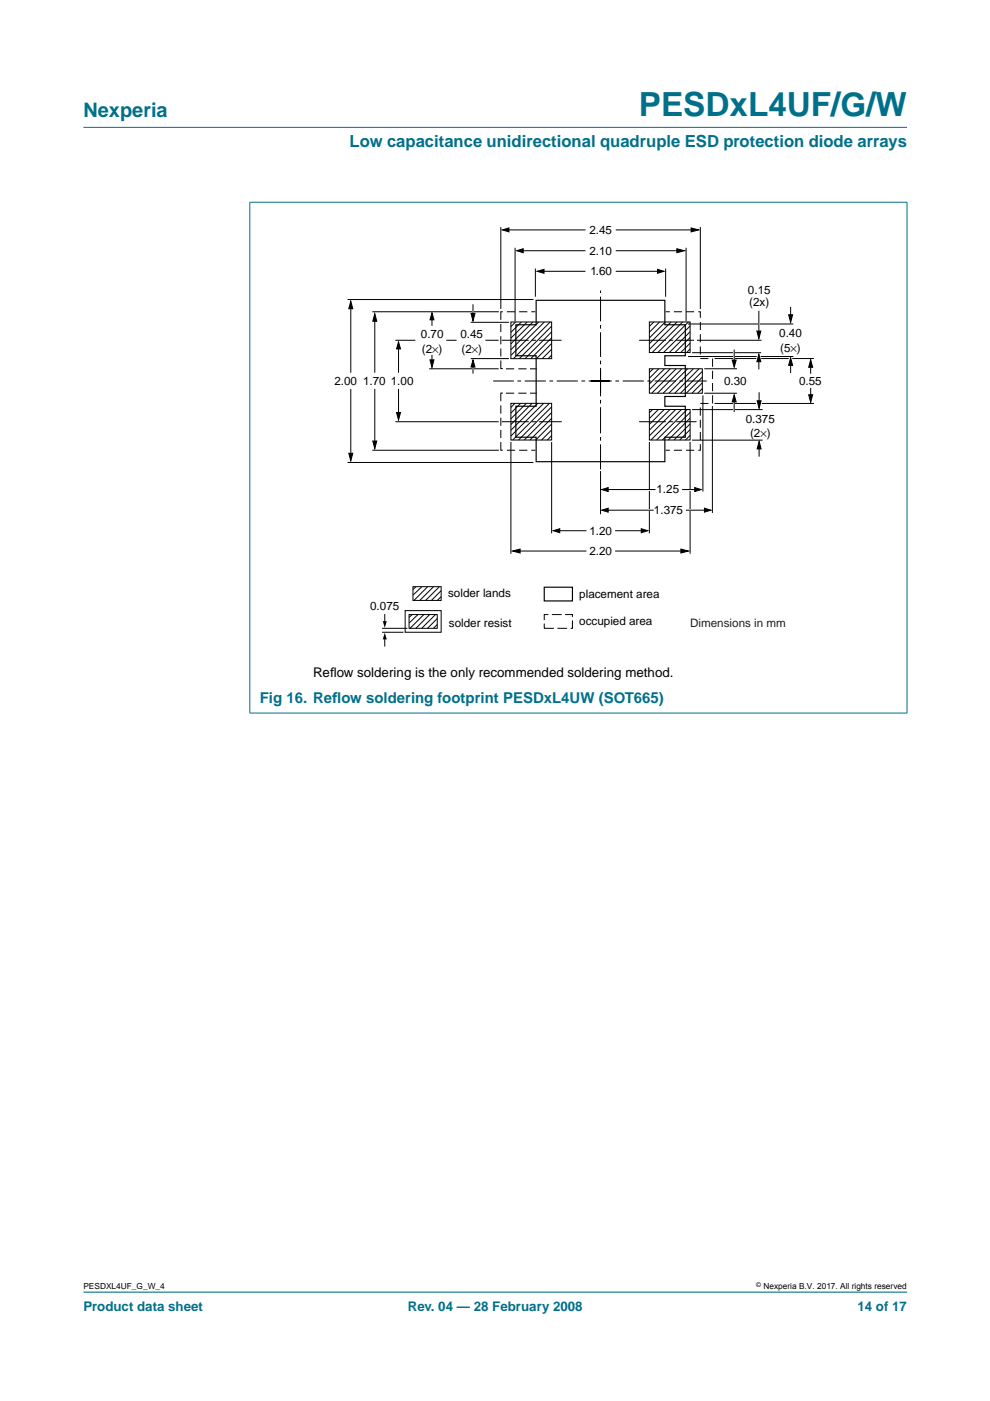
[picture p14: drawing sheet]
<svg xmlns="http://www.w3.org/2000/svg" width="210mm" height="297mm" viewBox="0 0 210 297" stroke-linecap="round" stroke-linejoin="round" font-family="sans-serif">
<defs><g id="words">
<text font-size="7.1" fill="#00708a" x="135.5" y="24.7">PESDxL4UF/G/W</text>
<text font-size="4.2" fill="#00708a" x="17.7" y="24.9">Nexperia</text>
<text font-size="3.5" fill="#00708a" x="74.1" y="31.1">Low capacitance unidirectional quadruple ESD protection diode arrays</text>
<g font-size="3.2" fill="#00708a">
<text x="55.1" y="149.1">Fig 16. Ref</text>
<text x="70.4" y="149.1">low soldering footprint PESDxL4UW (SOT665)</text>
</g>
<g font-size="2.8">
<text x="66.4" y="143.5">Ref</text>
<text x="70" y="143.5">low soldering is the only recommended soldering method.</text>
</g>
<g font-size="2.8" fill="#00708a">
<text x="17.7" y="278">Product data sheet</text>
<text x="86.5" y="278">Rev. 04 — 28 February 2008</text>
<text x="181.8" y="278">14 of 17</text>
</g>
<g font-size="2.5">
<text x="125" y="49.6">2.45</text>
<text x="125" y="54">2.10</text>
<text x="125.2" y="58.4">1.60</text>
<text x="158.6" y="62.3">0.15</text>
<text x="158.9" y="64.9">(2x)</text>
<text x="89.2" y="71.7">0.70</text>
<text x="97.6" y="71.7">0.45</text>
<text x="165.2" y="71.5">0.40</text>
<text x="89.5" y="74.7">(2×)</text>
<text x="97.8" y="74.7">(2×)</text>
<text x="165.4" y="74.5">(5×)</text>
<text x="70.9" y="81.6">2.00 1.70 1.00</text>
<text x="153.5" y="81.6">0.30</text>
<text x="169.4" y="81.6">0.55</text>
<text x="158.1" y="89.7">0.375</text>
<text x="159" y="92.7">(2×)</text>
<text x="139.2" y="104.6">1.25</text>
<text x="125" y="113.4">1.20</text>
<text x="138.7" y="108.9">1.375</text>
<text x="125" y="117.7">2.20</text>
<text x="78.5" y="129.4">0.075</text>
<text x="95" y="126.6">solder lands</text>
<text x="122.8" y="126.7">placement area</text>
<text x="95.2" y="132.9">solder resist</text>
<text x="122.8" y="132.5">occupied area</text>
</g>
<text font-size="2.5" fill="#231f20" x="146.3" y="132.9">Dimensions in mm</text>
<g font-size="1.8">
<text x="17.7" y="273.4">PESDXL4UF_G_W_4</text>
<text x="161.9" y="273.4">Nexperia B.V. 2017. All rights reserved</text>
</g>
<text font-size="1.4" x="160.4" y="272.9">©</text>
</g></defs>
<path d="M192.3 273.9h-174.6" fill="none" stroke="#00708a" stroke-width=".21"/>
<g fill="#00708a" stroke="#00708a" stroke-width=".21">
<path d="M17.7 27h174.6z"/>
<path d="M53 42.9v108.2z"/>
<path d="M192.3 42.9v108.2z"/>
<path d="M52.9 42.9h139.5z"/>
<path d="M52.9 151.2h139.5z"/>
</g>
<path d="M106.5 72.1h12.5M135.6 72.1h11.5M106.5 89.4h12.6M135.6 89.4h12" fill="none" stroke="#000" stroke-width=".21" stroke-dasharray="5.6 .8 .8 .8"/>
<g fill="none" stroke="#000" stroke-width=".21">
<path d="M106.2 48.1v17.4M107 48.7h17.1M109.2 52.5v15.6M110.1 53.2h14M113.5 56.9v6M114.4 57.5h9.7M130.6 57.5h9.6M130.6 53.2h13.9M130.6 48.7h17M141.1 56.9v6M145.5 52.5v15.6M148.5 48.1v17.4"/>
<path d="M73.7 63.5h39.4M74.4 64.4v14.6M78.9 66.1h26.9M79.5 67.1v11.9M83.8 72.1h4.3M84.5 73.1v5.9M91 78.2h14.7M91.6 66.9v2.2M91.6 75.2v2.2M94.6 72.1h2.2M99.8 76h8.1M99.8 68.3h8.1"/>
<path d="M102.9 72.1h2.8M106.2 76.4v1.8h.4M106.2 68.7v1.7M106.2 71.3v1.7M106.2 73.9v1.7M106.6 66.1h-.4v1.7M107.3 78.2h1.7M107.5 66.1h1.7M108.3 68.3h8.7v7.7h-8.7zM109.3 68.3l-1 1M109.9 78.2h1.7M110.1 66.1h1.7"/>
<path d="M110.6 68.3l-2.3 2.2M111.8 68.3l-3.5 3.4M112.4 78.2h1.4M112.7 66.1h.8M113 68.3l-4.7 4.6M114.2 68.3l-5.9 5.8M115.4 68.3l-7 7M116.7 68.3l-7.8 7.7M117 69.2l-6.9 6.8M117 70.4l-5.7 5.6M117 71.6l-4.5 4.4M117 72.8l-3.3 3.2"/>
<path d="M117 74l-2 2M117 75.3l-.8 .7M137.7 68.3h8.6v6.4h-8.6zM137.7 78.2h11.2v5.2h-11.2zM138.5 78.2l-.8 .8M138.6 68.3l-.9 .9M139.7 78.2l-2 2M139.8 68.3l-2.1 2.1M140.9 78.2l-3.2 3.2M141.1 68.3l-3.4 3.3M141.1 66.1h.9M142.1 78.2l-4.4 4.4"/>
<path d="M142.3 68.3l-4.6 4.6M142.9 66.1h1.7M143.4 78.2l-5.2 5.2M143.5 68.3l-5.8 5.8M144.6 78.2l-5.2 5.2M144.7 68.3l-6.4 6.4M145.5 66.1h1.7M145.8 78.2l-5.2 5.2M145.9 75.6h14.5M145.9 68.7h22.3M146 68.3l-6.5 6.4M146.3 69.1l-5.6 5.6"/>
<path d="M146.3 70.3l-4.4 4.4M146.3 71.6l-3.2 3.1M146.3 72.8l-2 1.9M146.3 74l-.7 .7M146.7 74.8h14.7M147 78.2l-5.2 5.2M147.8 72.1h13.7M148.1 66.1h.4v1.3M148.2 78.2l-5.1 5.2M148.5 68.3v1.7M148.5 70.9v1.7M148.5 73.5v1.7"/>
<path d="M148.5 76h1.7M148.9 78.7l-4.6 4.7M148.9 80l-3.4 3.4M149.3 78.2h7M151.1 76v1.8M151.1 78.6v1.8M151.5 76h8.9M160.9 75.7v2.6M161.3 75.6h6.9M161.4 76h5.8M167.6 65.1v2.7M167.6 76.4v2.7"/>
<path d="M168 76h4.6M171.9 76.7v2.5M73.7 98.1h39.4M74.4 82.5v14.7M78.9 95.5h26.9M79.5 82.5v12.1M83.8 89.4h21.9M84.5 82.5v6.1M106.2 93.7v1.8h.4M106.2 86v1.7M106.2 88.6v1.7M106.2 91.1v1.8"/>
<path d="M106.6 83.3h-.4v1.8M107.3 83.4h1.7M107.5 95.5h1.7M108.3 93.7v23.7M108.3 85.5h8.7v7.8h-8.7zM109.2 85.5l-.9 .9M109.9 83.4h1.7M110.1 95.5h1.7M110.4 85.5l-2.1 2.1M111.6 85.5l-3.3 3.3M112.4 83.4h1.4M112.7 95.5h.8"/>
<path d="M112.8 85.5l-4.5 4.5M114 85.5l-5.7 5.7M115.3 85.5l-7 6.9M116.5 85.5l-7.8 7.8M117 93.7v19.4M117 87.5l-5.9 5.8M117 88.7l-4.6 4.6M117 89.9l-3.4 3.4M117 91.2l-2.2 2.1M117 92.4l-1 .9M117 86.3l-7.1 7M127.3 99.9v9.1"/>
<path d="M137.7 93.7v19.4M137.7 86.8h8.6v6.5h-8.6zM138.4 86.8l-.7 .7M139.6 86.8l-1.9 1.9M140.8 86.8l-3.1 3.2M141.1 95.5h.9M142 86.8l-4.3 4.4M142.9 95.5h1.7M143.3 86.8l-5.6 5.6M144.5 86.8l-6.5 6.5M145.5 95.5h1.7M145.7 86.8l-6.5 6.5"/>
<path d="M146.3 93.7v23.7M146.3 87.4l-5.9 5.9M146.3 88.7l-4.6 4.6M146.3 89.9l-3.4 3.4M146.3 91.1l-2.2 2.2M146.3 92.3l-1 1M146.7 93.3h15M146.7 86.8h15M148.5 94.2v1.3h-.4M148.5 86.4v1.7M148.5 89v1.7M148.5 91.6v1.7"/>
<path d="M148.5 85.5h1.7M148.9 81.2l-2.2 2.2M148.9 82.4l-1 1M149 83.8v20.4M149.3 83.4h7M151 86.1v22.7M151.1 81.2v1.7M151.1 83.8v1.7M151.5 85.5h8.8M160.9 83.2v2.9M160.9 94.2v2.6M161.5 85.5h11.1"/>
<path d="M171.9 82.3v2.6M109.2 116.8h15.1M117.8 112.5h6.5M130.4 116.8h15M130.4 112.5h6.4"/>
</g>
<path d="M113.7 63.7h27.3v5.2h4.3v6.5h-4.3v2.1h4.3v6.6h-4.3v2h4.3v6.6h-4.3v5.2h-27.3v-5.2h-4.3v-6.6h4.3v-10.7h-4.3v-6.5h4.3z" fill="none" stroke="#000" stroke-width=".25"/>
<path d="M125.2 80.8h24.7M129.3 80.8h-24.7" fill="none" stroke="#000" stroke-width=".21" stroke-dasharray="4.5 .8 .8 .8" stroke-linecap="butt"/>
<path d="M127.3 83.2v-21.6" fill="none" stroke="#000" stroke-width=".21" stroke-dasharray="5.2 .8 .8 .8" stroke-linecap="butt"/>
<path d="M127.3 78.5v21" fill="none" stroke="#000" stroke-width=".21" stroke-dasharray="5.6 .8 .8 .8" stroke-linecap="butt"/>
<g fill="#000" stroke="#000" stroke-width=".21">
<path d="M106.5 48.7l1.4-.4v.9zM109.6 53.2l1.3-.5v.9zM113.9 57.5l1.4-.4v.8zM139.4 57.1l1.4 .4-1.4 .4zM143.5 52.7l1.6 .5-1.6 .4zM146.5 48.3l1.6 .4-1.6 .5zM74.4 63.9l.4 1.6h-.8zM79.5 66.5l.4 1.6h-.9zM84.5 72.5l.4 1.5h-.8zM91.6 66.3l.4 1.5h-.8zM91.2 76.3h.8l-.4 1.6zM160.9 75.1l.4 1.6h-.8z"/>
<path d="M167.6 75.9l.5 1.6h-.9zM167.2 66.7h.9l-.5 1.6zM171.9 76.3l.4 1.6h-.8zM74 96.1h.8l-.4 1.6zM79 93.5h.9l-.4 1.6zM84.1 87.5h.8l-.4 1.6zM160.9 93.6l.5 1.6h-.9zM160.5 85h.9l-.5 1.6zM171.5 83.7h.8l-.4 1.6zM108.7 116.8l1.6-.4v.9zM117.3 112.5l1.4-.4v.8zM136 112.1l1.3 .4-1.3 .4z"/>
<path d="M144.4 116.4l1.6 .4-1.6 .5z"/>
</g>
<g fill="#fff">
<path d="M137.5 103.6h.4v.4h-.4z"/>
<path d="M146.1 103.6h.4v.4h-.4z"/>
<path d="M155.5 85.4h.3v.3h-.3z"/>
<path d="M155.5 86.7h.3v.3h-.3z"/>
<path d="M100.1 65.9h.4v.4h-.4z"/>
<path d="M100.1 78h.4v.4h-.4z"/>
<path d="M155.5 74.6h.3v.4h-.3z"/>
<path d="M160.7 68.5h.4v.4h-.4z"/>
<path d="M155.5 75.4h.3v.4h-.3z"/>
<path d="M155.5 75.8h.3v.4h-.3z"/>
<path d="M146.1 108h.4v.3h-.4z"/>
<path d="M137.5 108h.4v.3h-.4z"/>
</g>
<g fill="none" stroke="#000" stroke-width=".21">
<path d="M100.3 64.5v3M100.3 76.9v2.3M155.7 74.1v3.2M160.9 65.9v5.4M155.7 84.3v3M128.1 103.8h10.9M128.1 108.2h10.5M144.6 103.8h3.5M145.4 108.2h4.8M81 134.1h4.6M81 133.2h5.4M81.6 130.3v1.7"/>
<path d="M81.6 135.3v1.7M85.9 129.5h7.6v4.6h-7.6zM86.7 130.3h6v2.9h-6zM87.4 130.3l-.7 .6M87.6 124.4h5.9v2.9h-5.9zM88.2 124.4l-.6 .6M88.6 130.3l-1.8 1.8M89.4 124.4l-1.8 1.8M89.9 130.3l-3 2.9M90.7 124.4l-2.9 2.9M91.1 130.3l-2.9 2.9M91.9 124.4l-2.9 2.9"/>
<path d="M92.3 130.3l-2.9 2.9M92.7 132.4l-.8 .8M92.7 131.1l-2 2.1M93.2 124.4l-3 2.9M93.5 126.5l-.8 .8M93.5 125.2l-2 2.1"/>
</g>
<path d="M100.3 76.3l.4 1.5h-.8zM99.9 66.4h.8l-.4 1.6zM155.2 76.3h.9l-.4 1.5zM160.5 70.2h.8l-.4 1.6zM155.7 83.7l.4 1.5h-.9zM127.6 103.8l1.3-.4v.8zM127.6 108.2l1.3-.5v.9zM147.3 103.4l1.4 .4-1.4 .4zM149.4 107.7l1.3 .5-1.3 .4z" fill="#000" stroke="#000" stroke-width=".21"/>
<path d="M115.4 124.5h6v2.9h-6z" fill="none" stroke="#000" stroke-width=".25"/>
<path d="M115.4 130.3h6v2.9h-6z" fill="none" stroke="#000" stroke-width=".21" stroke-dasharray="2.1 .7" stroke-linecap="butt"/>
<path d="M81.2 131.7h.8l-.4 1.4zM81.6 134.2l.4 1.4h-.8z" fill="#000"/>
<use href="#words"/>
</svg>
